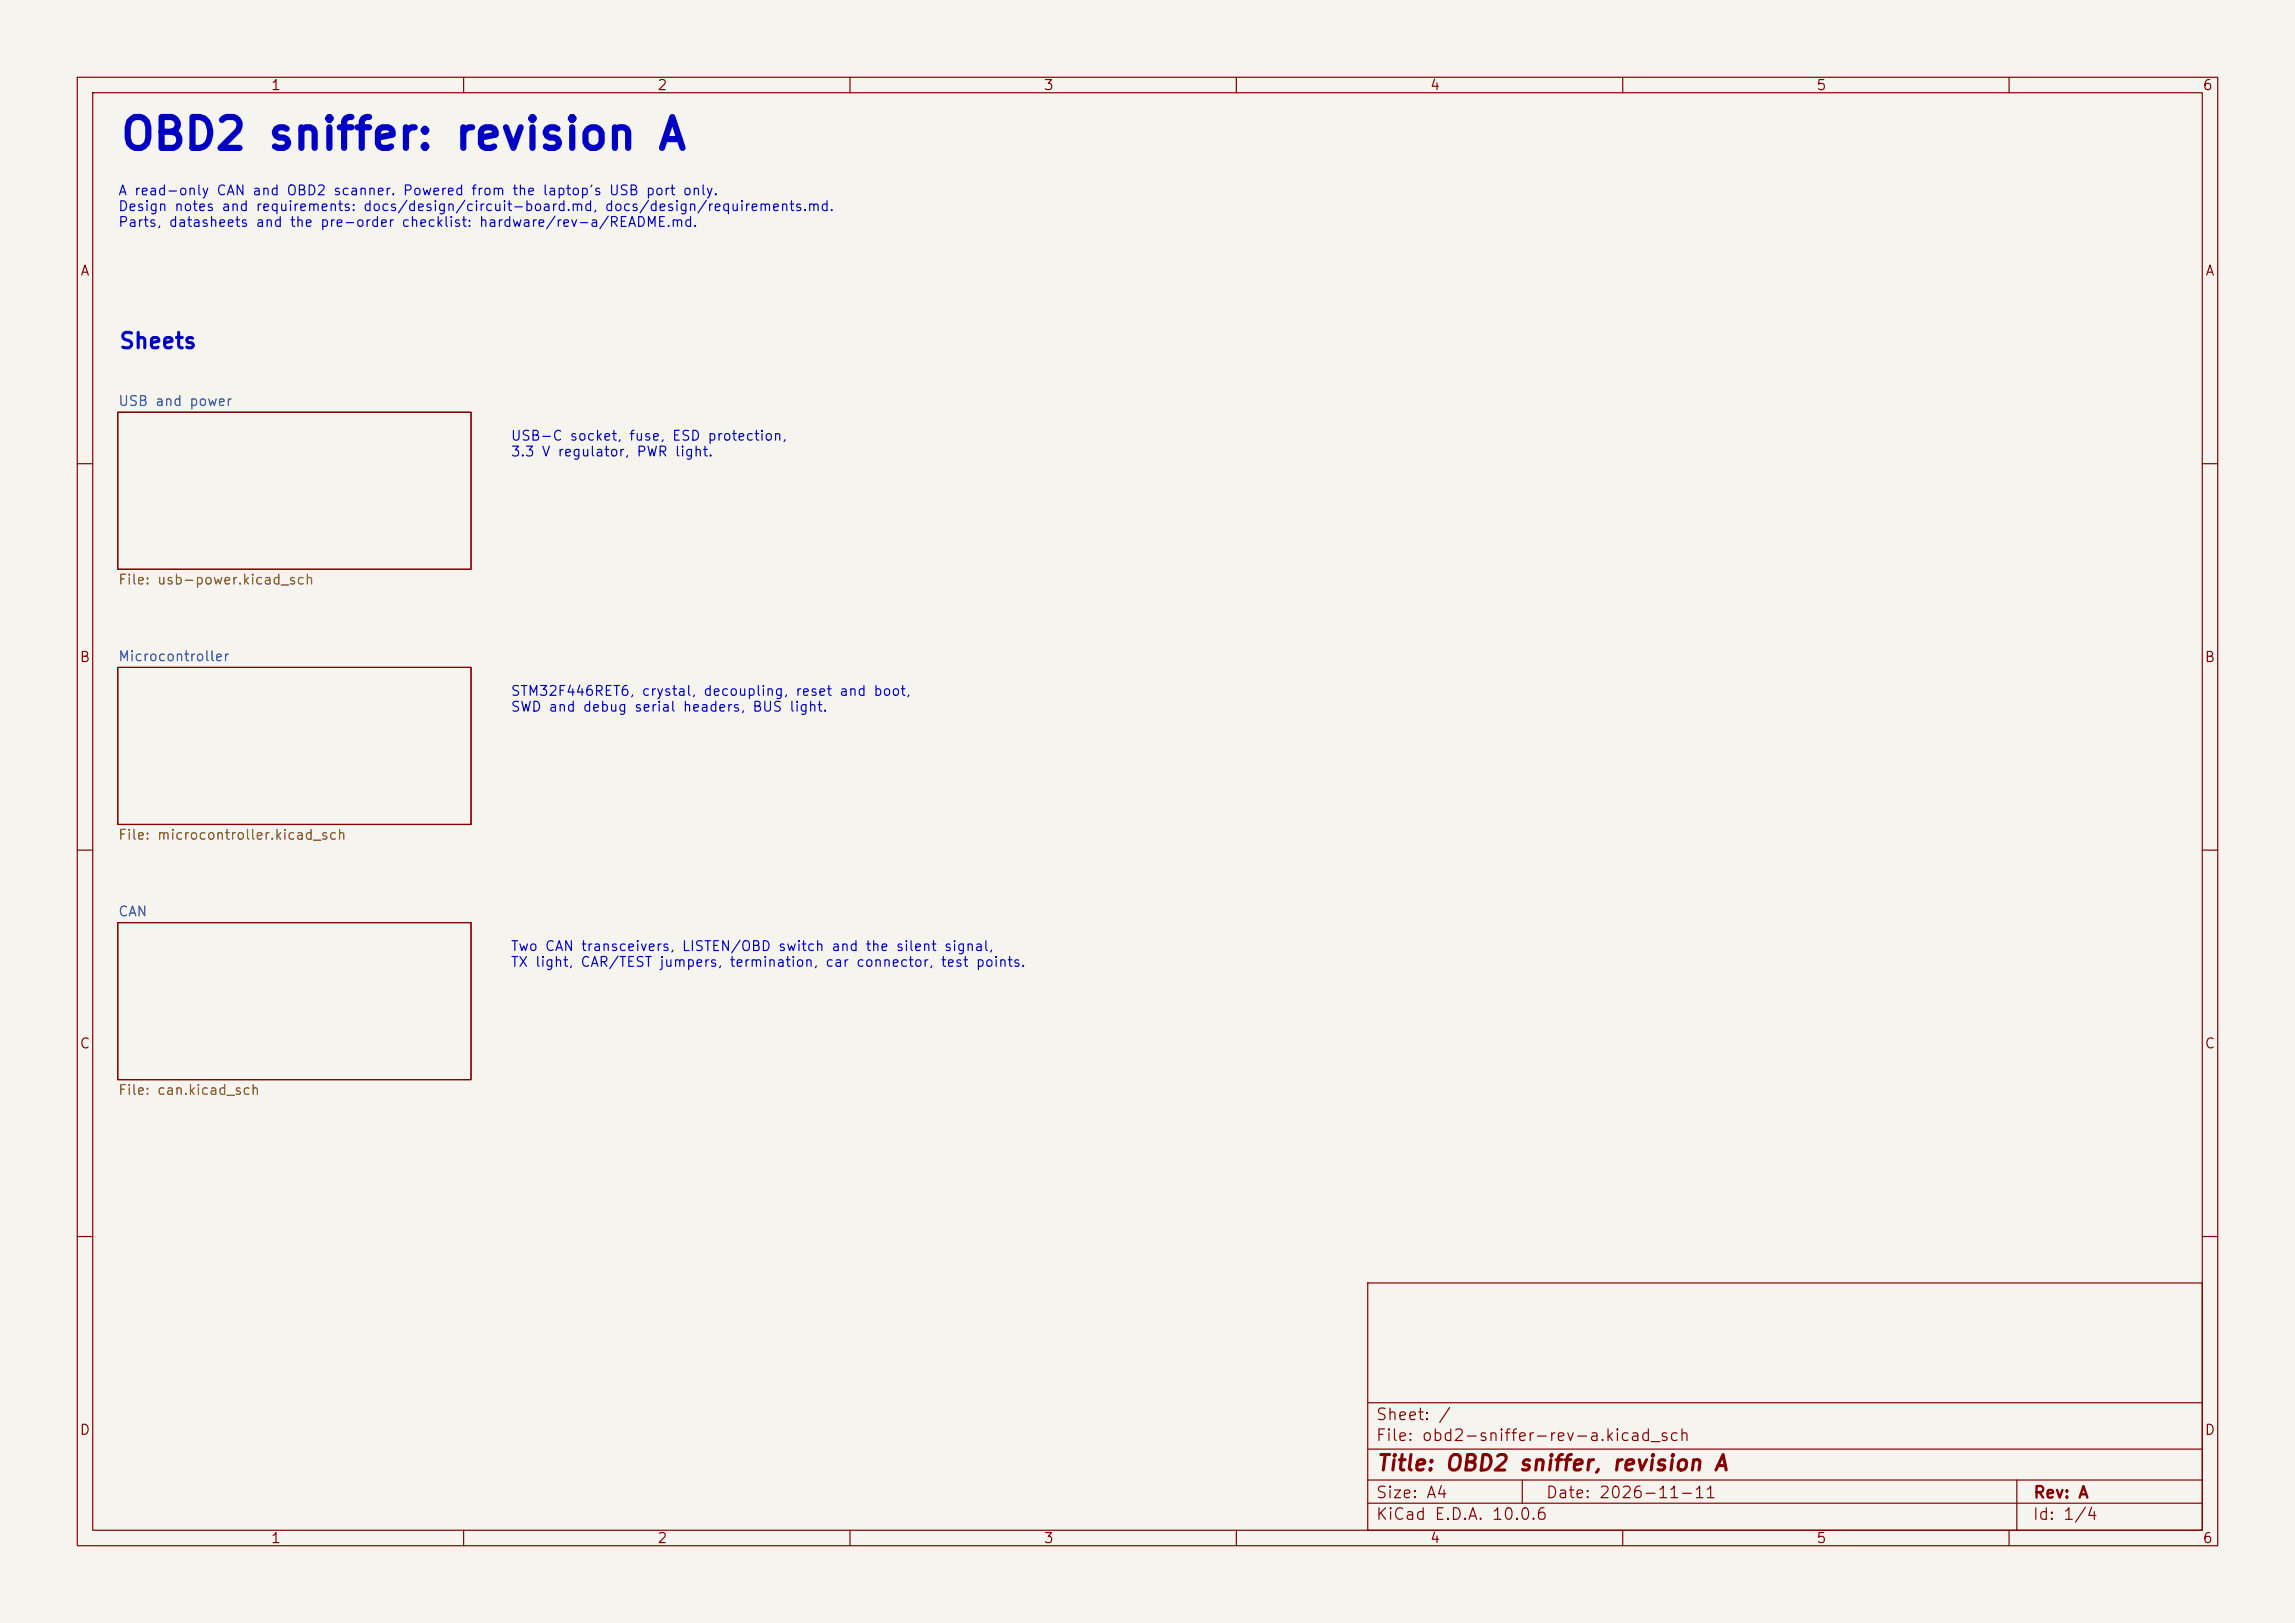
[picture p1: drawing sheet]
<svg xmlns="http://www.w3.org/2000/svg" width="297mm" height="210mm" viewBox="0 0 297 210" stroke-linecap="round" stroke-linejoin="round" font-family="sans-serif">
<defs><g id="words">
<text font-size="4" fill="#0000c2" x="15.4" y="20.3">OBD2 sniffer: revision A</text>
<text font-size="2" fill="#0000c2" x="15.3" y="45.6">Sheets</text>
<text font-size="2" fill="#840000" x="178" y="190.8">Title: OBD2 sniffer, revision A</text>
<g font-size="1.5" fill="#840000">
<text x="178" y="184.1">Sheet: /</text>
<text x="178" y="186.8">File: obd2-sniffer-rev-a.kicad_sch</text>
<text x="178" y="197">KiCad E.D.A. 10.0.6</text>
<text x="178" y="194.2">Size: A4</text>
<text x="200" y="194.2">Date: 2026-11-11</text>
<text x="263" y="197">Id: 1/4</text>
<text x="263" y="194.2">Rev: A</text>
</g>
<g font-size="1.3" fill="#840000">
<text x="35" y="12">1</text>
<text x="85" y="12">2</text>
<text x="135" y="12">3</text>
<text x="185" y="12">4</text>
<text x="235" y="12">5</text>
<text x="285" y="12">6</text>
<text x="10.3" y="36">A</text>
<text x="285.3" y="36">A</text>
<text x="10.2" y="86">B</text>
<text x="285.2" y="86">B</text>
<text x="10.2" y="136">C</text>
<text x="285.2" y="136">C</text>
<text x="10.2" y="186">D</text>
<text x="285.2" y="186">D</text>
<text x="35" y="200">1</text>
<text x="85" y="200">2</text>
<text x="135" y="200">3</text>
<text x="185" y="200">4</text>
<text x="235" y="200">5</text>
<text x="285" y="200">6</text>
</g>
<g font-size="1.3" fill="#0000c2">
<text x="15.2" y="25.6">A read-only CAN and OBD2 scanner. Powered from the laptop's USB port only.</text>
<text x="15.2" y="27.6">Design notes and requirements: docs/design/circuit-board.md, docs/design/requirements.md.</text>
<text x="15.2" y="29.7">Parts, datasheets and the pre-order checklist: hardware/rev-a/README.md.</text>
<text x="66" y="57.3">USB-C socket, fuse, ESD protection,</text>
<text x="66" y="59.4">3.3 V regulator, PWR light.</text>
<text x="66" y="90.4">STM32F446RET6, crystal, decoupling, reset and boot,</text>
<text x="66" y="92.4">SWD and debug serial headers, BUS light.</text>
<text x="66" y="123.4">Two CAN transceivers, LISTEN/OBD switch and the silent signal,</text>
<text x="66" y="125.4">TX light, CAR/TEST jumpers, termination, car connector, test points.</text>
</g>
<g font-size="1.3" fill="#006464">
<text x="15.2" y="52.8">USB and power</text>
<text x="15.2" y="85.9">Microcontroller</text>
<text x="15.2" y="118.9">CAN</text>
</g>
<g font-size="1.3" fill="#725600">
<text x="15.2" y="76">File: usb-power.kicad_sch</text>
<text x="15.2" y="109">File: microcontroller.kicad_sch</text>
<text x="15.2" y="142">File: can.kicad_sch</text>
</g>
</g></defs>
<path d="M0 0h297v210h-297z" fill="#f5f4ef" stroke="#f5f4ef" stroke-width=".13"/>
<g fill="none" stroke="#840000" stroke-width=".15">
<path d="M10 10h277v190h-277zM12 12h273v186h-273zM60 10v2M110 10v2M160 10v2M210 10v2M260 10v2M15.2 53.3h45.8v20.4h-45.8zM10 60h2M285 60h2M15.2 86.4h45.8v20.3h-45.8zM10 110h2"/>
<path d="M15.2 119.4h45.8v20.3h-45.8zM285 110h2M10 160h2M177 166h108v32h-108zM285 160h2M60 198v2M110 198v2M160 198v2M177 194.5h108M177 191.5h108M177 187.5h108M177 181.5h108"/>
<path d="M197 191.5v3M210 198v2M260 198v2M261 191.5v6.5"/>
</g>
<use href="#words"/>
</svg>
